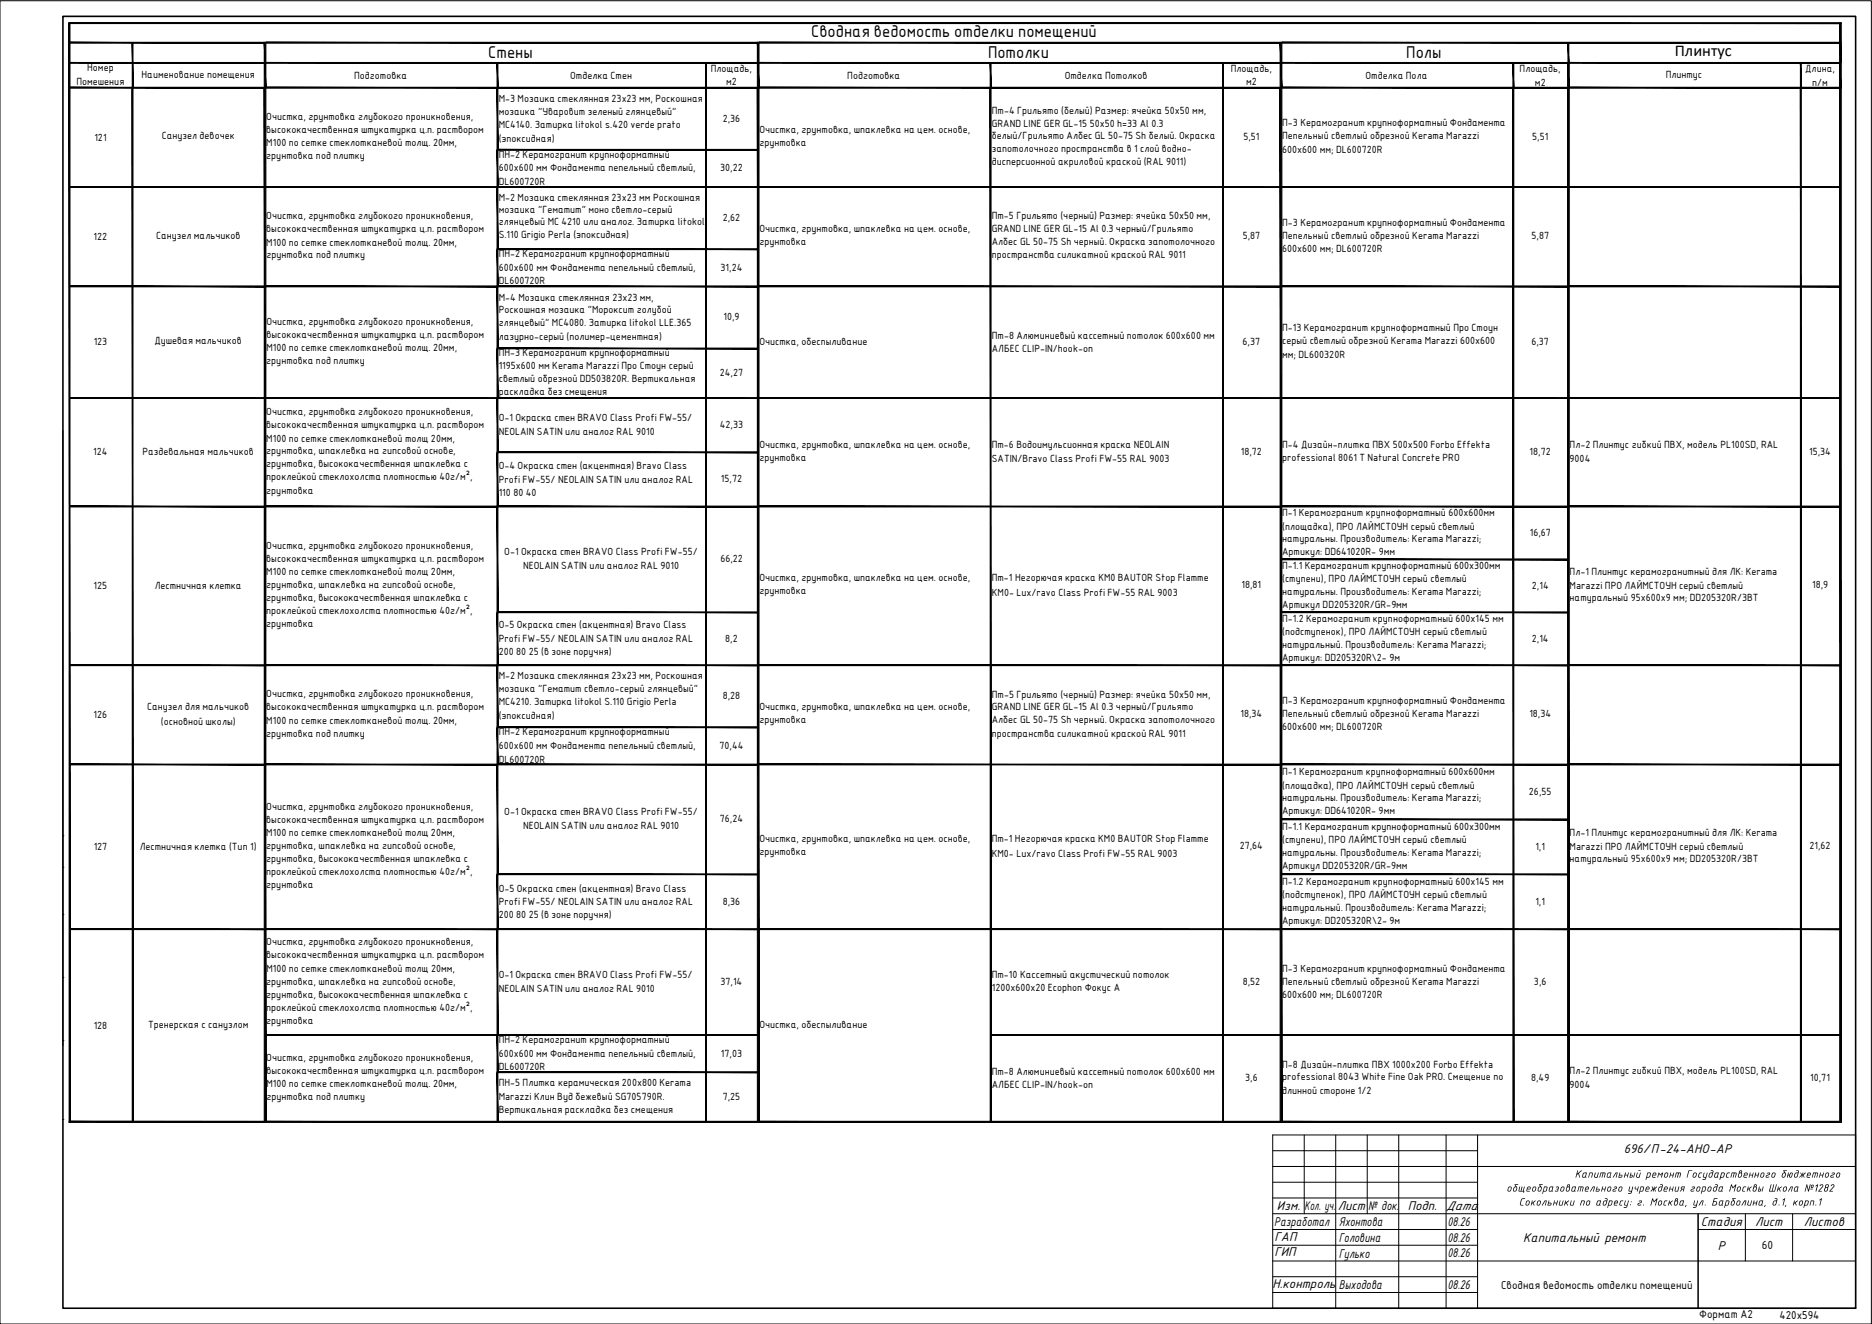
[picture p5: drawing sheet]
<svg xmlns="http://www.w3.org/2000/svg" width="594mm" height="420mm" viewBox="0 0 594 420" stroke-linecap="round" stroke-linejoin="round" font-family="sans-serif">
<defs><g id="words">
<g font-size="5.2">
<text x="257.4" y="11.9">Сводная ведомость отделки помещений</text>
<text x="531.5" y="17.8">Плинтус</text>
<text x="155" y="18.5">Стены</text>
<text x="313.5" y="18.5">Потолки</text>
<text x="446.3" y="18.5">Полы</text>
</g>
<g font-size="4.3">
<text x="515.3" y="366">696/П-24-АНО-АР</text>
<text x="404.4" y="389">Разработал</text>
<text x="405.2" y="384.1">Изм.</text>
<text x="414" y="384.1">Кол. уч.</text>
<text x="424.5" y="384.1">Лист</text>
<text x="424.9" y="389">Яхонтова</text>
<text x="434.2" y="384.1">№ док.</text>
<text x="446.8" y="384.1">Подп.</text>
<text x="459" y="384.1">Дата</text>
<text x="459.4" y="389">08.26</text>
<text x="539.8" y="389.1">Стадия</text>
<text x="557" y="389.1">Лист</text>
<text x="572.5" y="389.1">Листов</text>
<text x="404.4" y="393.7">ГАП</text>
<text x="424.9" y="394">Головина</text>
<text x="459.4" y="394">08.26</text>
<text x="483.4" y="394.1">Капитальный ремонт</text>
<text x="404.4" y="398.7">ГИП</text>
<text x="424.9" y="399.1">Гулько</text>
<text x="459.4" y="399">08.26</text>
<text x="545.1" y="396.6">Р</text>
<text x="403.8" y="408.8">Н.контроль</text>
<text x="424.9" y="409.1">Выходова</text>
<text x="459.4" y="409">08.26</text>
</g>
<text font-size="4" x="559.1" y="396.5">60</text>
<g font-size="3.6">
<text x="499.1" y="373.7">Капитальный ремонт Государственного бюджетного</text>
<text x="478" y="378.1">общеобразовательного учреждения города Москвы Школа</text>
<text x="482" y="382.6">Сокольники по адресу : г. Москва, ул. Барболина , д.1, корп.1</text>
<text x="572.4" y="378.1">№1282</text>
</g>
<g font-size="3.5">
<text x="476.3" y="409">Сводная ведомость отделки помещений</text>
<text x="539.2" y="418.4">Формат А2</text>
<text x="564.7" y="418.6">420х594</text>
</g>
<g font-size="3.2">
<text x="27.7" y="22.6">Номер</text>
<text x="225.6" y="22.7">Площадь,</text>
<text x="390.6" y="22.7">Площадь,</text>
<text x="482.3" y="22.7">Площадь,</text>
<text x="572.9" y="22.8">Длина,</text>
<text x="24.2" y="27.1">Помешения</text>
<text x="44.9" y="24.9">Наименование помещения</text>
<text x="112.4" y="25">Подготовка</text>
<text x="181" y="25">Отделка Стен</text>
<text x="230.5" y="27.1">м2</text>
<text x="268.9" y="25">Подготовка</text>
<text x="337.9" y="25">Отделка Потолков</text>
<text x="395.4" y="27.1">м2</text>
<text x="433.4" y="25">Отделка Пола</text>
<text x="487.1" y="27.1">м2</text>
<text x="528.6" y="24.7">Плинтус</text>
<text x="575.1" y="27.1">п/м</text>
<text x="158.3" y="32.4">М-3 Мозаика стеклянная 23х23 мм, Роскошная</text>
<text x="84.5" y="38">Очистка, грунтовка глубокого проникновения,</text>
<text x="158.3" y="36.4">мозаика &quot;Уваровит зеленый глянцевый&quot;</text>
<text x="158.3" y="40.5">МС4140. Затирка litokol s.420 verde prato</text>
<text x="229.3" y="38.6">2,36</text>
<text x="314.8" y="36.1">Пт-4 Грильято (белый) Размер: ячейка 50х50 мм,</text>
<text x="314.8" y="40.4">GRAND LINE GER GL-15 50х50 h=33 Al 0.3</text>
<text x="406.9" y="40.1">П-3 Керамогранит крупноформатный Фондамента</text>
<text x="30" y="44.6">121</text>
<text x="51.3" y="44.3">Санузел девочек</text>
<text x="84.5" y="42.2">высококачественная штукатурка ц.п. раствором</text>
<text x="84.5" y="46.4">М100 по сетке стеклотканевой толщ. 20мм,</text>
<text x="158.3" y="45">(эпоксидная)</text>
<text x="241" y="42.2">Очистка, грунтовка, шпаклевка на цем. основе,</text>
<text x="241" y="46.3">грунтовка</text>
<text x="314.8" y="44.3">белый/Грильято Албес GL 50-75 Sh белый. Окраска</text>
<text x="394.6" y="44.4">5,51</text>
<text x="406.9" y="44.3">Пепельный светлый обрезной Kerama Marazzi</text>
<text x="486.3" y="44.4">5,51</text>
<text x="84.5" y="50.5">грунтовка под плитку</text>
<text x="158.3" y="50.1">ПН-2 Керамогранит крупноформатный</text>
<text x="314.8" y="48.3">запотолочного пространства в 1 слой водно-</text>
<text x="314.8" y="52.3">дисперсионной акриловой краской (RAL 9011)</text>
<text x="406.9" y="48.5">600х600 мм; DL600720R</text>
<text x="158.3" y="54.3">600х600 мм Фондамента пепельный светлый,</text>
<text x="158.3" y="58.7">DL600720R</text>
<text x="228.6" y="54.3">30,22</text>
<text x="158.3" y="63.8">М-2 Мозаика стеклянная 23х23 мм Роскошная</text>
<text x="84.5" y="69.6">Очистка, грунтовка глубокого проникновения,</text>
<text x="158.3" y="67.6">мозаика &quot;Гематит&quot; моно светло-серый</text>
<text x="158.3" y="71.4">глянцевый МС 4210 или аналог. Затирка litokol</text>
<text x="229.4" y="70.1">2,62</text>
<text x="314.8" y="69.7">Пт-5 Грильято (черный) Размер: ячейка 50х50 мм,</text>
<text x="406.9" y="71.6">П-3 Керамогранит крупноформатный Фондамента</text>
<text x="29.7" y="76.1">122</text>
<text x="49.5" y="75.8">Санузел мальчиков</text>
<text x="84.5" y="73.7">высококачественная штукатурка ц.п. раствором</text>
<text x="84.5" y="78">М100 по сетке стеклотканевой толщ. 20мм,</text>
<text x="158.3" y="75.4">S.110 Grigio Perla (эпоксидная)</text>
<text x="241" y="73.7">Очистка, грунтовка, шпаклевка на цем. основе,</text>
<text x="241" y="77.8">грунтовка</text>
<text x="314.8" y="73.7">GRAND LINE GER GL-15 Al 0.3 черный/Грильято</text>
<text x="314.8" y="77.8">Албес GL 50-75 Sh черный. Окраска запотолочного</text>
<text x="394.4" y="75.9">5,87</text>
<text x="406.9" y="75.8">Пепельный светлый обрезной Kerama Marazzi</text>
<text x="486" y="75.9">5,87</text>
<text x="84.5" y="82">грунтовка под плитку</text>
<text x="158.3" y="81.6">ПН-2 Керамогранит крупноформатный</text>
<text x="314.8" y="82">пространства силикатной краской RAL 9011</text>
<text x="406.9" y="80">600х600 мм; DL600720R</text>
<text x="158.3" y="85.9">600х600 мм Фондамента пепельный светлый,</text>
<text x="228.7" y="85.9">31,24</text>
<text x="158.3" y="90.2">DL600720R</text>
<text x="158.3" y="95.4">М-4 Мозаика стеклянная 23х23 мм,</text>
<text x="158.3" y="99.4">Роскошная мозаика &quot;Мороксит голубой</text>
<text x="229.6" y="101.6">10,9</text>
<text x="84.5" y="103">Очистка, грунтовка глубокого проникновения,</text>
<text x="84.5" y="107.2">высококачественная штукатурка ц.п. раствором</text>
<text x="158.3" y="103.6">глянцевый&quot; МС4080. Затирка litokol LLE.365</text>
<text x="158.3" y="107.8">лазурно-серый (полимер-цементная)</text>
<text x="314.8" y="107.5">Пт-8 Алюминиевый кассетный потолок 600х600 мм</text>
<text x="406.9" y="105.1">П-13 Керамогранит крупноформатный Про Стоун</text>
<text x="29.7" y="109.6">123</text>
<text x="49" y="109.3">Душевая мальчиков</text>
<text x="84.5" y="111.5">М100 по сетке стеклотканевой толщ. 20мм,</text>
<text x="158.3" y="113">ПН-3 Керамогранит крупноформатный</text>
<text x="241" y="109.4">Очистка, обеспыливание</text>
<text x="314.8" y="111.7">АЛБЕС CLIP-IN/hook-on</text>
<text x="394.3" y="109.4">6,37</text>
<text x="406.9" y="109.2">серый светлый обрезной Kerama Marazzi 600х600</text>
<text x="406.9" y="113.5">мм; DL600320R</text>
<text x="486" y="109.4">6,37</text>
<text x="84.5" y="115.5">грунтовка под плитку</text>
<text x="158.3" y="117.2">1195х600 мм Kerama Marazzi Про Стоун серый</text>
<text x="228.4" y="119.4">24,27</text>
<text x="158.3" y="121.3">светлый обрезной DD503820R. Вертикальная</text>
<text x="158.3" y="125.5">раскладка без смещения</text>
<text x="84.5" y="131.7">Очистка, грунтовка глубокого проникновения,</text>
<text x="84.5" y="135.9">высококачественная штукатурка ц.п. раствором</text>
<text x="158.3" y="133.6">О-1 Окраска стен BRAVO Class Profi FW-55/</text>
<text x="228.4" y="135.8">42,33</text>
<text x="84.5" y="140.1">М100 по сетке стеклотканевой толщ 20мм,</text>
<text x="158.3" y="138.1">NEOLAIN SATIN или аналог RAL 9010</text>
<text x="241" y="142.1">Очистка, грунтовка, шпаклевка на цем. основе,</text>
<text x="314.8" y="142.1">Пт-6 Водоимульсионная краска NEOLAIN</text>
<text x="406.9" y="142.3">П-4 Дизайн-плитка ПВХ 500х500 Forbo Effekta</text>
<text x="498.1" y="142.1">Пл-2 Плинтус гибкий ПВХ, модель PL100SD, RAL</text>
<text x="29.6" y="144.5">124</text>
<text x="45.2" y="144.5">Раздевальная мальчиков</text>
<text x="84.5" y="144.2">грунтовка, шпаклевка на гипсовой основе,</text>
<text x="84.5" y="148.3">грунтовка, высококачественная шпаклевка с</text>
<text x="158.3" y="148.9">О-4 Окраска стен (акцентная) Bravo Class</text>
<text x="241" y="146.3">грунтовка</text>
<text x="314.8" y="146.6">SATIN/Bravo Class Profi FW-55 RAL 9003</text>
<text x="393.8" y="144.3">18,72</text>
<text x="406.9" y="146.3">professional 8061 T Natural Concrete PRO</text>
<text x="485.4" y="144.3">18,72</text>
<text x="498.1" y="146.6">9004</text>
<text x="574.1" y="144.3">15,34</text>
<text x="84.5" y="152.5">проклейкой стеклохолста плотностью 40г/м²,</text>
<text x="158.3" y="153.3">Profi FW-55/ NEOLAIN SATIN или аналог RAL</text>
<text x="228.8" y="153">15,72</text>
<text x="84.5" y="156.6">грунтовка</text>
<text x="158.3" y="157.4">110 80 40</text>
<text x="406.9" y="163.7">П-1 Керамогранит крупноформатный 600х600мм</text>
<text x="406.9" y="168.1">(площадка), ПРО ЛАЙМСТОУН серый светлый</text>
<text x="406.9" y="172">натуральны. Производитель: Kerama Marazzi;</text>
<text x="485.5" y="170">16,67</text>
<text x="84.5" y="174.1">Очистка, грунтовка глубокого проникновения,</text>
<text x="84.5" y="178.3">высококачественная штукатурка ц.п. раствором</text>
<text x="160" y="176.1">О-1 Окраска стен BRAVO Class Profi FW-55/</text>
<text x="228.6" y="178.3">66,22</text>
<text x="406.9" y="176.1">Артикул: DD641020R- 9мм</text>
<text x="84.5" y="182.5">М100 по сетке стеклотканевой толщ 20мм,</text>
<text x="166" y="180.6">NEOLAIN SATIN или аналог RAL 9010</text>
<text x="241" y="184.5">Очистка, грунтовка, шпаклевка на цем. основе,</text>
<text x="314.8" y="184.5">Пт-1 Негорючая краска КМ0 BAUTOR Stop Flamme</text>
<text x="406.9" y="180.5">П-1.1 Керамогранит крупноформатный 600х300мм</text>
<text x="406.9" y="184.8">(ступени), ПРО ЛАЙМСТОУН серый светлый</text>
<text x="498.1" y="182.4">Пл-1 Плинтус керамогранитный для ЛК: Kerama</text>
<text x="29.7" y="186.9">125</text>
<text x="49.1" y="186.9">Лестничная клетка</text>
<text x="84.5" y="186.6">грунтовка, шпаклевка на гипсовой основе,</text>
<text x="84.5" y="190.7">грунтовка, высококачественная шпаклевка с</text>
<text x="241" y="188.7">грунтовка</text>
<text x="314.8" y="189">КМ0- Lux/ravo Class Profi FW-55 RAL 9003</text>
<text x="394" y="186.7">18,81</text>
<text x="406.9" y="188.8">натуральны. Производитель: Kerama Marazzi;</text>
<text x="486.2" y="186.8">2,14</text>
<text x="498.1" y="186.8">Marazzi ПРО ЛАЙМСТОУН серый светлый</text>
<text x="498.1" y="190.7">натуральный 95х600х9 мм; DD205320R/3BT</text>
<text x="575.1" y="186.7">18,9</text>
<text x="84.5" y="194.9">проклейкой стеклохолста плотностью 40г/м²,</text>
<text x="406.9" y="192.9">Артикул DD205320R/GR-9мм</text>
<text x="406.9" y="197.2">П-1.2 Керамогранит крупноформатный 600х145 мм</text>
<text x="84.5" y="199">грунтовка</text>
<text x="158.3" y="199.4">О-5 Окраска стен (акцентная) Bravo Class</text>
<text x="158.3" y="203.8">Profi FW-55/ NEOLAIN SATIN или аналог RAL</text>
<text x="230.2" y="203.6">8,2</text>
<text x="406.9" y="201.7">(подступенок), ПРО ЛАЙМСТОУН серый светлый</text>
<text x="486.1" y="203.6">2,14</text>
<text x="158.3" y="207.7">200 80 25 (в зоне поручня)</text>
<text x="406.9" y="205.6">натуральный. Производитель: Kerama Marazzi;</text>
<text x="406.9" y="209.7">Артикул: DD205320R\2- 9м</text>
<text x="158.3" y="215.6">М-2 Мозаика стеклянная 23х23 мм, Роскошная</text>
<text x="84.5" y="221.3">Очистка, грунтовка глубокого проникновения,</text>
<text x="158.3" y="219.6">мозаика &quot;Гематит светло-серый глянцевый&quot;</text>
<text x="229.3" y="221.8">8,28</text>
<text x="314.8" y="221.4">Пт-5 Грильято (черный) Размер: ячейка 50х50 мм,</text>
<text x="29.7" y="227.8">126</text>
<text x="46.7" y="225.4">Санузел для мальчиков</text>
<text x="84.5" y="225.4">высококачественная штукатурка ц.п. раствором</text>
<text x="158.3" y="223.8">МС4210. Затирка litokol S.110 Grigio Perla</text>
<text x="241" y="225.4">Очистка, грунтовка, шпаклевка на цем. основе,</text>
<text x="314.8" y="225.4">GRAND LINE GER GL-15 Al 0.3 черный/Грильято</text>
<text x="393.6" y="227.6">18,34</text>
<text x="406.9" y="223.4">П-3 Керамогранит крупноформатный Фондамента</text>
<text x="406.9" y="227.5">Пепельный светлый обрезной Kerama Marazzi</text>
<text x="485.3" y="227.6">18,34</text>
<text x="51" y="229.9">(основной школы)</text>
<text x="84.5" y="229.7">М100 по сетке стеклотканевой толщ. 20мм,</text>
<text x="84.5" y="233.7">грунтовка под плитку</text>
<text x="158.3" y="228.3">(эпоксидная)</text>
<text x="158.3" y="233.3">ПН-2 Керамогранит крупноформатный</text>
<text x="241" y="229.6">грунтовка</text>
<text x="314.8" y="229.6">Албес GL 50-75 Sh черный. Окраска запотолочного</text>
<text x="314.8" y="233.7">пространства силикатной краской RAL 9011</text>
<text x="406.9" y="231.8">600х600 мм; DL600720R</text>
<text x="158.3" y="237.6">600х600 мм Фондамента пепельный светлый,</text>
<text x="228.3" y="237.6">70,44</text>
<text x="158.3" y="242">DL600720R</text>
<text x="406.9" y="245.9">П-1 Керамогранит крупноформатный 600х600мм</text>
<text x="406.9" y="250.3">(площадка), ПРО ЛАЙМСТОУН серый светлый</text>
<text x="84.5" y="257">Очистка, грунтовка глубокого проникновения,</text>
<text x="406.9" y="254.2">натуральны. Производитель: Kerama Marazzi;</text>
<text x="485.2" y="252.2">26,55</text>
<text x="84.5" y="261.1">высококачественная штукатурка ц.п. раствором</text>
<text x="160" y="258.6">О-1 Окраска стен BRAVO Class Profi FW-55/</text>
<text x="166" y="263.1">NEOLAIN SATIN или аналог RAL 9010</text>
<text x="228.4" y="260.8">76,24</text>
<text x="406.9" y="258.3">Артикул: DD641020R- 9мм</text>
<text x="406.9" y="263.3">П-1.1 Керамогранит крупноформатный 600х300мм</text>
<text x="29.7" y="269.7">127</text>
<text x="44.4" y="269.7">Лестничная клетка (Тип 1)</text>
<text x="84.5" y="265.4">М100 по сетке стеклотканевой толщ 20мм,</text>
<text x="84.5" y="269.4">грунтовка, шпаклевка на гипсовой основе,</text>
<text x="241" y="267.3">Очистка, грунтовка, шпаклевка на цем. основе,</text>
<text x="314.8" y="267.3">Пт-1 Негорючая краска КМ0 BAUTOR Stop Flamme</text>
<text x="393.4" y="269.5">27,64</text>
<text x="406.9" y="267.7">(ступени), ПРО ЛАЙМСТОУН серый светлый</text>
<text x="487.3" y="269.6">1,1</text>
<text x="498.1" y="265.2">Пл-1 Плинтус керамогранитный для ЛК: Kerama</text>
<text x="498.1" y="269.6">Marazzi ПРО ЛАЙМСТОУН серый светлый</text>
<text x="574.3" y="269.5">21,62</text>
<text x="84.5" y="273.5">грунтовка, высококачественная шпаклевка с</text>
<text x="241" y="271.5">грунтовка</text>
<text x="314.8" y="271.8">КМ0- Lux/ravo Class Profi FW-55 RAL 9003</text>
<text x="406.9" y="271.6">натуральны. Производитель: Kerama Marazzi;</text>
<text x="406.9" y="275.7">Артикул DD205320R/GR-9мм</text>
<text x="498.1" y="273.5">натуральный 95х600х9 мм; DD205320R/3BT</text>
<text x="84.5" y="277.7">проклейкой стеклохолста плотностью 40г/м²,</text>
<text x="84.5" y="281.9">грунтовка</text>
<text x="406.9" y="280.7">П-1.2 Керамогранит крупноформатный 600х145 мм</text>
<text x="158.3" y="282.9">О-5 Окраска стен (акцентная) Bravo Class</text>
<text x="158.3" y="287.3">Profi FW-55/ NEOLAIN SATIN или аналог RAL</text>
<text x="229.3" y="287">8,36</text>
<text x="406.9" y="285.1">(подступенок), ПРО ЛАЙМСТОУН серый светлый</text>
<text x="487.3" y="287.1">1,1</text>
<text x="158.3" y="291.2">200 80 25 (в зоне поручня)</text>
<text x="406.9" y="289">натуральный. Производитель: Kerama Marazzi;</text>
<text x="406.9" y="293.2">Артикул: DD205320R\2- 9м</text>
<text x="84.5" y="300">Очистка, грунтовка глубокого проникновения,</text>
<text x="84.5" y="304.2">высококачественная штукатурка ц.п. раствором</text>
<text x="84.5" y="308.4">М100 по сетке стеклотканевой толщ 20мм,</text>
<text x="158.3" y="310.4">О-1 Окраска стен BRAVO Class Profi FW-55/</text>
<text x="314.8" y="310.4">Пт-10 Кассетный акустический потолок</text>
<text x="406.9" y="308.3">П-3 Керамогранит крупноформатный Фондамента</text>
<text x="84.5" y="312.4">грунтовка, шпаклевка на гипсовой основе,</text>
<text x="84.5" y="316.6">грунтовка, высококачественная шпаклевка с</text>
<text x="158.3" y="314.8">NEOLAIN SATIN или аналог RAL 9010</text>
<text x="228.7" y="312.6">37,14</text>
<text x="314.8" y="314.5">1200х600х20 Ecophon Фокус А</text>
<text x="394.4" y="312.6">8,52</text>
<text x="406.9" y="312.4">Пепельный светлый обрезной Kerama Marazzi</text>
<text x="406.9" y="316.7">600х600 мм; DL600720R</text>
<text x="486.8" y="312.6">3,6</text>
<text x="84.5" y="320.7">проклейкой стеклохолста плотностью 40г/м²,</text>
<text x="29.7" y="326.4">128</text>
<text x="47" y="326.1">Тренерская с санузлом</text>
<text x="84.5" y="324.9">грунтовка</text>
<text x="241" y="326.2">Очистка, обеспыливание</text>
<text x="158.3" y="331">ПН-2 Керамогранит крупноформатный</text>
<text x="158.3" y="335.3">600х600 мм Фондамента пепельный светлый,</text>
<text x="228.8" y="335.3">17,03</text>
<text x="84.5" y="336.6">Очистка, грунтовка глубокого проникновения,</text>
<text x="84.5" y="340.8">высококачественная штукатурка ц.п. раствором</text>
<text x="158.3" y="339.6">DL600720R</text>
<text x="314.8" y="341.1">Пт-8 Алюминиевый кассетный потолок 600х600 мм</text>
<text x="406.9" y="338.9">П-8 Дизайн-плитка ПВХ 1000х200 Forbo Effekta</text>
<text x="498.1" y="340.8">Пл-2 Плинтус гибкий ПВХ, модель PL100SD, RAL</text>
<text x="84.5" y="345.1">М100 по сетке стеклотканевой толщ. 20мм,</text>
<text x="158.3" y="344.8">ПН-5 Плитка керамическая 200х800 Kerama</text>
<text x="314.8" y="345.3">АЛБЕС CLIP-IN/hook-on</text>
<text x="395.1" y="343">3,6</text>
<text x="406.9" y="342.9">professional 8043 White Fine Oak PRO. Смещение по</text>
<text x="406.9" y="347">длинной стороне 1/2</text>
<text x="485.9" y="343">8,49</text>
<text x="498.1" y="345.3">9004</text>
<text x="574.5" y="343">10,71</text>
<text x="84.5" y="349.1">грунтовка под плитку</text>
<text x="158.3" y="348.9">Marazzi Клин Вуд бежевый SG705790R.</text>
<text x="158.3" y="353.1">Вертикальная раскладка без смещения</text>
<text x="229.3" y="349.1">7,25</text>
</g>
</g></defs>
<g fill="none" stroke="#000" stroke-width=".32">
<path d="M403.9 360.2h185v55h-185zM403.9 370.2h185M403.9 365.2h65M403.9 375.2h65M413.9 360.2v25M423.9 360.2v55M433.9 360.2v25M443.9 360.2v55M458.9 360.2v55M468.9 360.2v55M403.9 395.2h65M403.9 390.2h65"/>
<path d="M403.9 380.2h65M403.9 385.2h185M538.9 390.2h50M538.9 385.2v30M553.9 385.2v15M568.9 385.2v15M403.9 400.2h185M403.9 410.2h65M403.9 405.2h65"/>
</g>
<g fill="#000">
<path d="M568.3 376.6l.7-.1-.4 1.6-.2-.1 .3-1.2h-.3l-1 1.3zM581.3 372.3l.5-.2 .5 .2-.2 .5-1 .5 .1 .2 .7-.1v.2l-.7 .1-.3-.2 .2-.5 .9-.5v-.2z"/>
<path d="M569.8 376.9l-.3 1h.5l.5-1.1zM569.6 376.7l1.2-.2-.4 1.3 .2 .3-1.2-.1z"/>
<path d="M583 372.3l.6-.2 .4 .3-.2 .9-.4 .4h-.5l-.2-.3zM583.2 372.4l-.3 .8 .1 .3 .6-.2 .2-.7-.2-.3z"/>
</g>
<path d="M20 5.2h568.9v410h-568.9z" fill="none" stroke="#000" stroke-width=".5"/>
<g fill="#000" stroke="#000" stroke-width=".32">
<path d="M21.9 7.2l.3 348.9v-348.9zM21.9 7.2l.3 348.9h-.3z"/>
<path d="M42 13.7l.2 14.3v-14.3zM42 13.7l.2 14.3h-.2z"/>
<path d="M22.2 13.4l61.7 .3v-.3zM22.2 13.4l61.7 .3h-61.7z"/>
<path d="M22.2 19.8l61.7 .3v-.3zM22.2 19.8l61.7 .3h-61.7z"/>
<path d="M83.9 13.4l.5 14.6v-14.6zM83.9 13.4l.5 14.6h-.5z"/>
<path d="M84.4 13.4l155.9 .3v-.3zM84.4 13.4l155.9 .3h-155.9z"/>
<path d="M84.4 19.8l155.9 .3v-.3zM84.4 19.8l155.9 .3h-155.9z"/>
<path d="M240.3 13.4l.6 14.6v-14.6zM240.3 13.4l.6 14.6h-.6z"/>
<path d="M240.9 13.4l165.3 .3v-.3zM240.9 13.4l165.3 .3h-165.3z"/>
<path d="M240.9 19.8l165.3 .3v-.3zM240.9 19.8l165.3 .3h-165.3z"/>
<path d="M406.2 13.4l.6 14.6v-14.6zM406.2 13.4l.6 14.6h-.6z"/>
<path d="M406.8 19.8l90.7 .3v-.3zM406.8 19.8l90.7 .3h-90.7z"/>
<path d="M497.6 13.7l.3 6.1v-6.1zM497.6 13.7l.3 6.1h-.3z"/>
<path d="M497.5 19.8l.5 8.2v-8.2zM497.5 19.8l.5 8.2h-.5z"/>
<path d="M498 19.8l85.9 .3v-.3zM498 19.8l85.9 .3h-85.9z"/>
<path d="M584 7.5l.3 12.3v-12.3zM584 7.5l.3 12.3h-.3z"/>
<path d="M583.9 19.8l.4 8.2v-8.2zM583.9 19.8l.4 8.2h-.4z"/>
<path d="M406.8 13.4l177.5 .3v-.3zM406.8 13.4l177.5 .3h-177.5z"/>
<path d="M21.9 7.2l562.4 .3v-.3zM21.9 7.2l562.4 .3h-562.4z"/>
<path d="M584 7.2l.3 348.9v-348.9zM584 7.2l.3 348.9h-.3z"/>
<path d="M42 28l.2 328.1v-328.1zM42 28l.2 328.1h-.2z"/>
<path d="M22.2 27.7l61.7 .3v-.3zM22.2 27.7l61.7 .3h-61.7z"/>
<path d="M83.9 28l.5 328.1v-328.1zM83.9 28l.5 328.1h-.5z"/>
<path d="M157.7 20.1l.3 7.6v-7.6zM157.7 20.1l.3 7.6h-.3z"/>
<path d="M157.7 28l.3 19.4v-19.4zM157.7 28l.3 19.4h-.3z"/>
<path d="M223.9 20.1l.3 7.9v-7.9zM223.9 20.1l.3 7.9h-.3z"/>
<path d="M223.9 28l.3 328.1v-328.1zM223.9 28l.3 328.1h-.3z"/>
<path d="M84.4 27.7l155.9 .3v-.3zM84.4 27.7l155.9 .3h-155.9z"/>
<path d="M240.3 28l.6 328.1v-328.1zM240.3 28l.6 328.1h-.6z"/>
<path d="M314.2 20.1l.3 7.9v-7.9zM314.2 20.1l.3 7.9h-.3z"/>
<path d="M314.2 28l.3 328.1v-328.1zM314.2 28l.3 328.1h-.3z"/>
<path d="M388 20.1l.3 7.9v-7.9zM388 20.1l.3 7.9h-.3z"/>
<path d="M388 28l.3 328.1v-328.1zM388 28l.3 328.1h-.3z"/>
<path d="M240.9 27.7l165.3 .3v-.3zM240.9 27.7l165.3 .3h-165.3z"/>
<path d="M406.2 28l.6 328.1v-328.1zM406.2 28l.6 328.1h-.6z"/>
<path d="M480.1 20.1l.3 7.9v-7.9zM480.1 20.1l.3 7.9h-.3z"/>
<path d="M480.1 28l.3 328.1v-328.1zM480.1 28l.3 328.1h-.3z"/>
<path d="M406.8 27.7l90.7 .3v-.3zM406.8 27.7l90.7 .3h-90.7z"/>
<path d="M497.5 28l.5 328.1v-328.1zM497.5 28l.5 328.1h-.5z"/>
<path d="M571.4 20.1l.2 7.9v-7.9zM571.4 20.1l.2 7.9h-.2z"/>
<path d="M571.4 28l.2 328.1v-328.1zM571.4 28l.2 328.1h-.2z"/>
<path d="M498 27.7l85.9 .3v-.3zM498 27.7l85.9 .3h-85.9z"/>
<path d="M583.9 28l.4 328.1v-328.1zM583.9 28l.4 328.1h-.4z"/>
<path d="M22.2 59.2l61.7 .3v-.3zM22.2 59.2l61.7 .3h-61.7z"/>
<path d="M84.4 59.2l73.3 .3v-.3zM84.4 59.2l73.3 .3h-73.3z"/>
<path d="M157.7 47.7l.3 11.5v-11.5zM157.7 47.7l.3 11.5h-.3z"/>
<path d="M157.7 59.5l.3 19.4v-19.4zM157.7 59.5l.3 19.4h-.3z"/>
<path d="M157.7 59.2l82.6 .3v-.3zM157.7 59.2l82.6 .3h-82.6z"/>
<path d="M157.7 47.4l82.6 .3v-.3zM157.7 47.4l82.6 .3h-82.6z"/>
<path d="M240.9 59.2l165.3 .3v-.3zM240.9 59.2l165.3 .3h-165.3z"/>
<path d="M406.8 59.2l90.7 .3v-.3zM406.8 59.2l90.7 .3h-90.7z"/>
<path d="M498 59.2l85.9 .3v-.3zM498 59.2l85.9 .3h-85.9z"/>
<path d="M157.7 79.2l.3 11.5v-11.5zM157.7 79.2l.3 11.5h-.3z"/>
<path d="M157.7 78.9l82.6 .3v-.3zM157.7 78.9l82.6 .3h-82.6z"/>
<path d="M22.2 90.7l61.7 .3v-.3zM22.2 90.7l61.7 .3h-61.7z"/>
<path d="M84.4 90.7l73.3 .3v-.3zM84.4 90.7l73.3 .3h-73.3z"/>
<path d="M157.7 91l.3 19.5v-19.5zM157.7 91l.3 19.5h-.3z"/>
<path d="M157.7 90.7l82.6 .3v-.3zM157.7 90.7l82.6 .3h-82.6z"/>
<path d="M240.9 90.7l165.3 .3v-.3zM240.9 90.7l165.3 .3h-165.3z"/>
<path d="M406.8 90.7l90.7 .3v-.3zM406.8 90.7l90.7 .3h-90.7z"/>
<path d="M498 90.7l85.9 .3v-.3zM498 90.7l85.9 .3h-85.9z"/>
<path d="M157.7 110.7l.3 15.5v-15.5zM157.7 110.7l.3 15.5h-.3z"/>
<path d="M157.7 110.5l82.6 .2v-.2zM157.7 110.5l82.6 .2h-82.6z"/>
<path d="M22.2 126.2l61.7 .3v-.3zM22.2 126.2l61.7 .3h-61.7z"/>
<path d="M84.4 126.2l73.3 .3v-.3zM84.4 126.2l73.3 .3h-73.3z"/>
<path d="M157.7 126.5l.3 16.9v-16.9zM157.7 126.5l.3 16.9h-.3z"/>
<path d="M157.7 126.2l82.6 .3v-.3zM157.7 126.2l82.6 .3h-82.6z"/>
<path d="M240.9 126.2l165.3 .3v-.3zM240.9 126.2l165.3 .3h-165.3z"/>
<path d="M406.8 126.2l90.7 .3v-.3zM406.8 126.2l90.7 .3h-90.7z"/>
<path d="M498 126.2l85.9 .3v-.3zM498 126.2l85.9 .3h-85.9z"/>
<path d="M157.7 143.7l.3 16.9v-16.9zM157.7 143.7l.3 16.9h-.3z"/>
<path d="M157.7 143.4l82.6 .3v-.3zM157.7 143.4l82.6 .3h-82.6z"/>
<path d="M22.2 160.6l61.7 .3v-.3zM22.2 160.6l61.7 .3h-61.7z"/>
<path d="M84.4 160.6l73.3 .3v-.3zM84.4 160.6l73.3 .3h-73.3z"/>
<path d="M157.7 160.9l.3 33.3v-33.3zM157.7 160.9l.3 33.3h-.3z"/>
<path d="M157.7 160.6l82.6 .3v-.3zM157.7 160.6l82.6 .3h-82.6z"/>
<path d="M240.9 160.6l165.3 .3v-.3zM240.9 160.6l165.3 .3h-165.3z"/>
<path d="M406.8 160.6l90.7 .3v-.3zM406.8 160.6l90.7 .3h-90.7z"/>
<path d="M406.8 177.4l90.7 .3v-.3zM406.8 177.4l90.7 .3h-90.7z"/>
<path d="M498 160.6l85.9 .3v-.3zM498 160.6l85.9 .3h-85.9z"/>
<path d="M157.7 194.4l.3 16.6v-16.6zM157.7 194.4l.3 16.6h-.3z"/>
<path d="M157.7 194.2l82.6 .2v-.2zM157.7 194.2l82.6 .2h-82.6z"/>
<path d="M406.8 194.2l90.7 .2v-.2zM406.8 194.2l90.7 .2h-90.7z"/>
<path d="M22.2 211l61.7 .2v-.2zM22.2 211l61.7 .2h-61.7z"/>
<path d="M84.4 211l73.3 .2v-.2zM84.4 211l73.3 .2h-73.3z"/>
<path d="M157.7 211.2l.3 19.4v-19.4zM157.7 211.2l.3 19.4h-.3z"/>
<path d="M157.7 211l82.6 .2v-.2zM157.7 211l82.6 .2h-82.6z"/>
<path d="M240.9 211l165.3 .2v-.2zM240.9 211l165.3 .2h-165.3z"/>
<path d="M406.8 211l90.7 .2v-.2zM406.8 211l90.7 .2h-90.7z"/>
<path d="M498 211l85.9 .2v-.2zM498 211l85.9 .2h-85.9z"/>
<path d="M157.7 230.9l.3 11.6v-11.6zM157.7 230.9l.3 11.6h-.3z"/>
<path d="M157.7 230.6l82.6 .3v-.3zM157.7 230.6l82.6 .3h-82.6z"/>
<path d="M22.2 242.5l61.7 .2v-.2zM22.2 242.5l61.7 .2h-61.7z"/>
<path d="M84.4 242.5l73.3 .2v-.2zM84.4 242.5l73.3 .2h-73.3z"/>
<path d="M157.7 242.7l.3 34.6v-34.6zM157.7 242.7l.3 34.6h-.3z"/>
<path d="M157.7 242.5l82.6 .2v-.2zM157.7 242.5l82.6 .2h-82.6z"/>
<path d="M240.9 242.5l165.3 .2v-.2zM240.9 242.5l165.3 .2h-165.3z"/>
<path d="M406.8 242.5l90.7 .2v-.2zM406.8 242.5l90.7 .2h-90.7z"/>
<path d="M406.8 259.9l90.7 .3v-.3zM406.8 259.9l90.7 .3h-90.7z"/>
<path d="M498 242.5l85.9 .2v-.2zM498 242.5l85.9 .2h-85.9z"/>
<path d="M157.7 277.6l.3 17.1v-17.1zM157.7 277.6l.3 17.1h-.3z"/>
<path d="M157.7 277.3l82.6 .3v-.3zM157.7 277.3l82.6 .3h-82.6z"/>
<path d="M406.8 277.3l90.7 .3v-.3zM406.8 277.3l90.7 .3h-90.7z"/>
<path d="M22.2 294.7l61.7 .3v-.3zM22.2 294.7l61.7 .3h-61.7z"/>
<path d="M84.4 294.7l73.3 .3v-.3zM84.4 294.7l73.3 .3h-73.3z"/>
<path d="M157.7 295l.3 33.3v-33.3zM157.7 295l.3 33.3h-.3z"/>
<path d="M157.7 294.7l82.6 .3v-.3zM157.7 294.7l82.6 .3h-82.6z"/>
<path d="M240.9 294.7l165.3 .3v-.3zM240.9 294.7l165.3 .3h-165.3z"/>
<path d="M406.8 294.7l90.7 .3v-.3zM406.8 294.7l90.7 .3h-90.7z"/>
<path d="M498 294.7l85.9 .3v-.3zM498 294.7l85.9 .3h-85.9z"/>
<path d="M84.4 328.3l73.3 .3v-.3zM84.4 328.3l73.3 .3h-73.3z"/>
<path d="M157.7 328.6l.3 11.5v-11.5zM157.7 328.6l.3 11.5h-.3z"/>
<path d="M157.7 328.3l82.6 .3v-.3zM157.7 328.3l82.6 .3h-82.6z"/>
<path d="M314.5 328.3l91.7 .3v-.3zM314.5 328.3l91.7 .3h-91.7z"/>
<path d="M406.8 328.3l90.7 .3v-.3zM406.8 328.3l90.7 .3h-90.7z"/>
<path d="M498 328.3l85.9 .3v-.3zM498 328.3l85.9 .3h-85.9z"/>
<path d="M22.2 355.9l61.7 .2v-.2zM22.2 355.9l61.7 .2h-61.7z"/>
<path d="M157.7 340.4l.3 15.5v-15.5zM157.7 340.4l.3 15.5h-.3z"/>
<path d="M84.4 355.9l155.9 .2v-.2zM84.4 355.9l155.9 .2h-155.9z"/>
<path d="M157.7 340.1l82.6 .3v-.3zM157.7 340.1l82.6 .3h-82.6z"/>
<path d="M240.9 355.9l165.3 .2v-.2zM240.9 355.9l165.3 .2h-165.3z"/>
<path d="M406.8 355.9l90.7 .2v-.2zM406.8 355.9l90.7 .2h-90.7z"/>
<path d="M498 355.9l85.9 .2v-.2zM498 355.9l85.9 .2h-85.9z"/>
<path d="M21.9 355.9l562.4 .2v-.2zM21.9 355.9l562.4 .2h-562.4z"/>
</g>
<path d="M20 5.2h568.9M20 136.6v195.2M20 265.2h.1M20 275.2h.1M20 290.2h.1M20 310.2h.1M20 330.2h.1M20 355.2h.1" fill="none" stroke="#000" stroke-width=".32"/>
<!-- layer: 0 -->
<path d="M0 .2h593.9v420h-593.9z" fill="none" stroke="#000" stroke-width=".32"/>
<use href="#words"/>
</svg>
